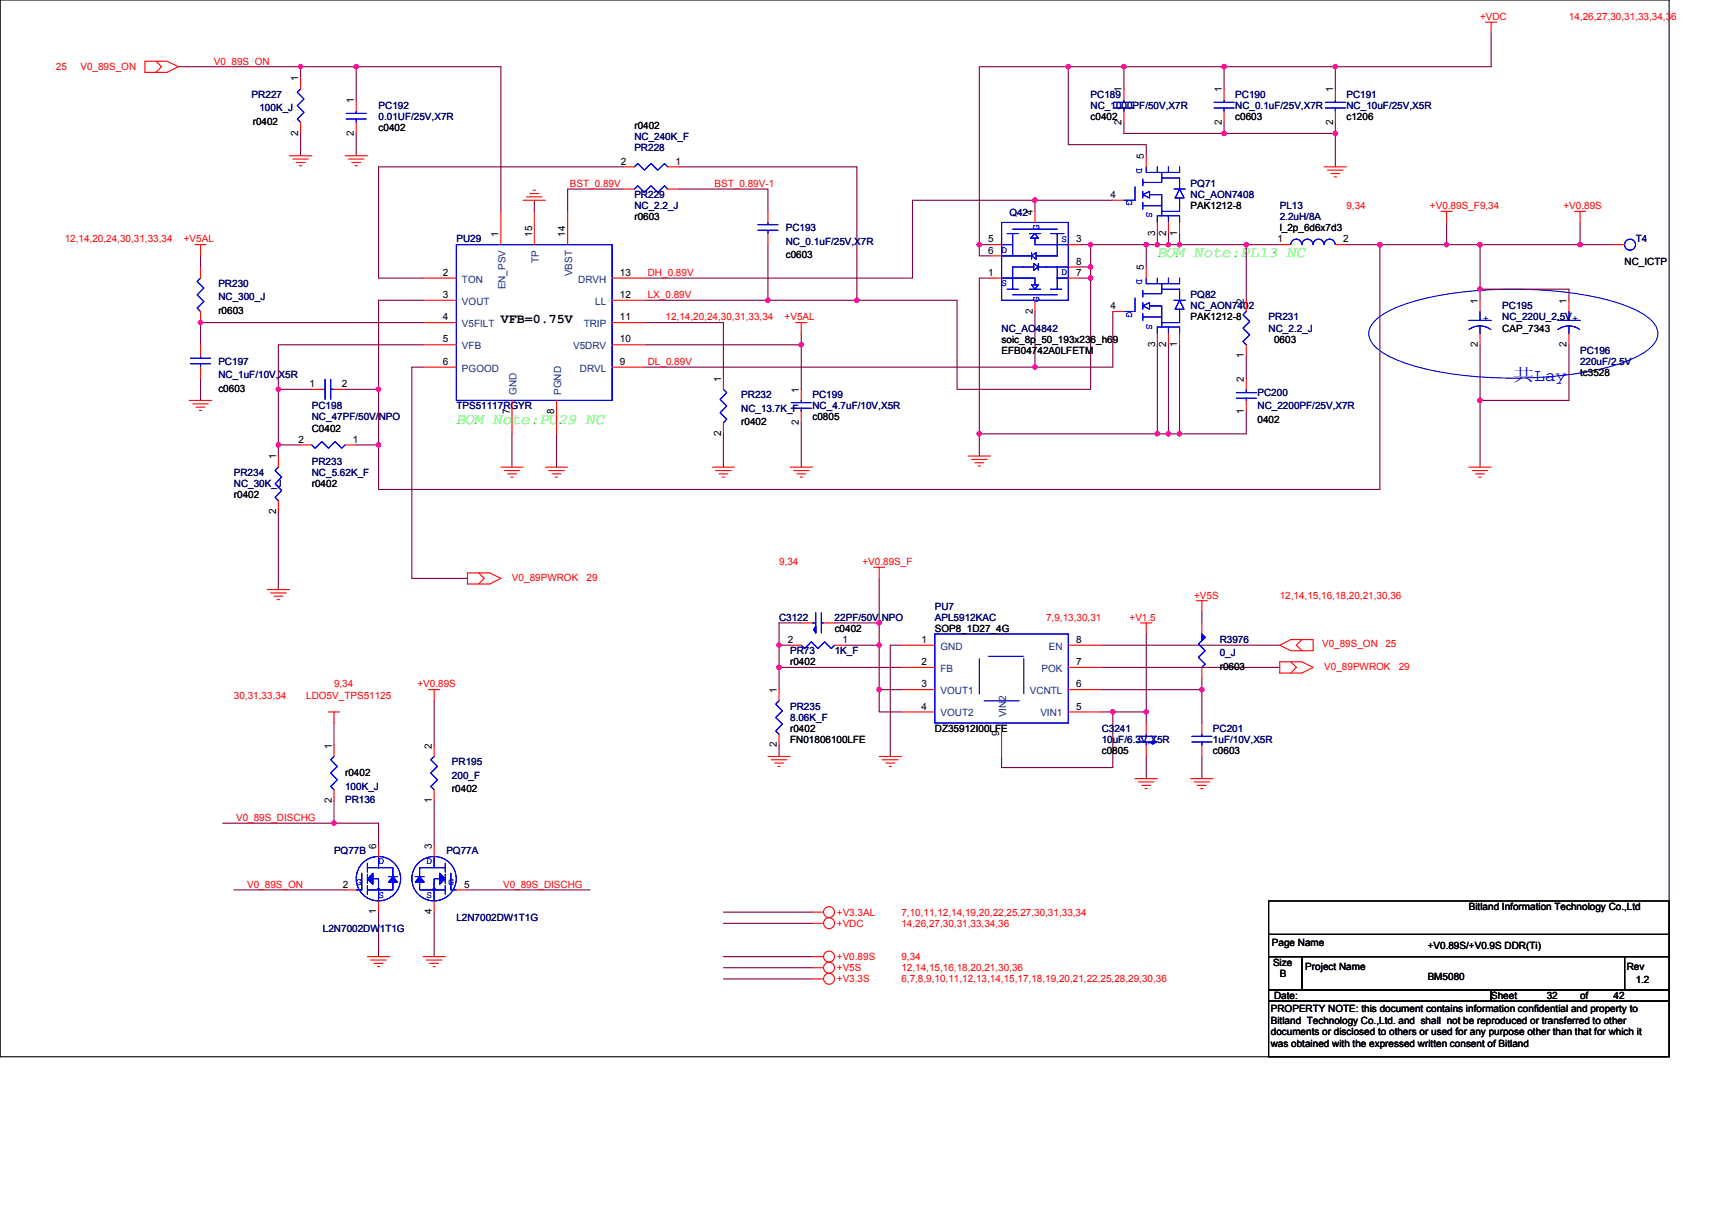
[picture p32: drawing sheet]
<svg xmlns="http://www.w3.org/2000/svg" width="297mm" height="210mm" viewBox="0 0 297 210" stroke-linecap="round" stroke-linejoin="round" font-family="sans-serif">
<defs><g id="words">
<text font-size="3.1" fill="#00f" x="262.6" y="66.1">共Lay</text>
<g font-size="2.7" fill="#0f0">
<text x="200.8" y="44.7">BOM Note:PL13 NC</text>
<text x="79.2" y="73.6">BOM Note:PU29 NC</text>
</g>
<text font-size="2.3" x="86.9" y="56">VFB=0.75V</text>
<g font-size="1.7" fill="#f00">
<text x="256.8" y="3.5">+VDC</text>
<text x="272.2" y="3.5">14,26,27,30,31,33,34,36</text>
<text x="37.1" y="11.2">V0_89S_ON</text>
<text x="9.7" y="12.2">25</text>
<text x="13.9" y="12.2">V0_89S_ON</text>
<text x="98.9" y="32.4">BST_0.89V</text>
<text x="124" y="32.4">BST_0.89V-1</text>
<text x="233.6" y="36.3">9,34</text>
<text x="248.1" y="36.3">+V0.89S_F9,34</text>
<text x="271.3" y="36.3">+V0.89S</text>
<text x="11.2" y="42.1">12,14,20,24,30,31,33,34</text>
<text x="31.9" y="42.1">+V5AL</text>
<text x="112.4" y="47.9">DH_0.89V</text>
<text x="112.4" y="51.7">LX_0.89V</text>
<text x="115.5" y="55.6">12,14,20,24,30,31,33,34</text>
<text x="136.1" y="55.6">+V5AL</text>
<text x="112.4" y="63.3">DL_0.89V</text>
<text x="88.8" y="100.8">V0_89PWROK</text>
<text x="101.8" y="100.8">29</text>
<text x="135.2" y="98.1">9,34</text>
<text x="149.6" y="98.1">+V0.89S_F</text>
<text x="181.5" y="107.7">7,9,13,30,31</text>
<text x="196" y="107.7">+V1.5</text>
<text x="207.2" y="103.9">+V5S</text>
<text x="222" y="103.9">12,14,15,16,18,20,21,30,36</text>
<text x="229.4" y="112.4">V0_89S_ON</text>
<text x="240.4" y="112.4">25</text>
<text x="58" y="119.3">9,34</text>
<text x="72.4" y="119.3">+V0.89S</text>
<text x="229.8" y="116.2">V0_89PWROK</text>
<text x="242.7" y="116.2">29</text>
<text x="40.6" y="121.2">30,31,33,34</text>
<text x="53.1" y="121.2">LDO5V_TPS51125</text>
<text x="41" y="142.5">V0_89S_DISCHG</text>
<text x="42.9" y="154.1">V0_89S_ON</text>
<text x="87.3" y="154.1">V0_89S_DISCHG</text>
<text x="145.2" y="158.9">+V3.3AL</text>
<text x="145.2" y="160.8">+VDC</text>
<text x="156.4" y="160.8">14,26,27,30,31,33,34,36</text>
<text x="156.4" y="158.9">7,10,11,12,14,19,20,22,25,27,30,31,33,34</text>
<text x="145.2" y="166.6">+V0.89S</text>
<text x="156.4" y="166.6">9,34</text>
<text x="145.2" y="168.5">+V5S</text>
<text x="145.2" y="170.5">+V3.3S</text>
<text x="156.4" y="168.5">12,14,15,16,18,20,21,30,36</text>
<text x="156.4" y="170.5">6,7,8,9,10,11,12,13,14,15,17,18,19,20,21,22,25,28,29,30,36</text>
</g>
<g font-size="1.7" fill="#000080">
<text x="43.7" y="17">PR227</text>
<text x="189.2" y="17">PC189</text>
<text x="214.3" y="17">PC190</text>
<text x="233.6" y="17">PC191</text>
<text x="45" y="19.3">100K_J</text>
<text x="65.7" y="18.9">PC192</text>
<text x="65.7" y="20.8">0.01UF/25V,X7R</text>
<text x="189.2" y="18.9">NC_1000PF/50V,X7R</text>
<text x="214.3" y="18.9">NC_0.1uF/25V,X7R</text>
<text x="233.6" y="18.9">NC_10uF/25V,X5R</text>
<text x="110.1" y="26.2">PR228</text>
<text x="110.1" y="24.3">NC_240K_F</text>
<text x="110.1" y="34.4">PR229</text>
<text x="206.6" y="32.4">PQ71</text>
<text x="206.6" y="34.4">NC_AON7408</text>
<text x="110.1" y="36.3">NC_2.2_J</text>
<text x="136.3" y="40.2">PC193</text>
<text x="175.1" y="37.4">Q42</text>
<text x="222" y="36.3">PL13</text>
<text x="222" y="38.2">2.2uH/8A</text>
<text x="79.2" y="42.1">PU29</text>
<text x="136.3" y="42.5">NC_0.1uF/25V,X7R</text>
<text x="283.8" y="42.1">T4</text>
<text x="37.9" y="49.8">PR230</text>
<text x="37.9" y="52.1">NC_300_J</text>
<text x="206.6" y="51.7">PQ82</text>
<text x="206.6" y="53.7">NC_AON7402</text>
<text x="260.6" y="53.7">PC195</text>
<text x="173.8" y="57.5">NC_AO4842</text>
<text x="220.1" y="55.6">PR231</text>
<text x="220.1" y="57.5">NC_2.2_J</text>
<text x="260.6" y="55.6">NC_220U_2.5V+</text>
<text x="37.9" y="63.3">PC197</text>
<text x="37.9" y="65.6">NC_1uF/10V,X5R</text>
<text x="274.1" y="61.4">PC196</text>
<text x="274.1" y="63.3">220uF/2.5V</text>
<text x="54.1" y="71">PC198</text>
<text x="79.2" y="71">TPS51117RGYR</text>
<text x="128.6" y="69.1">PR232</text>
<text x="128.6" y="71.4">NC_13.7K_F</text>
<text x="141" y="69.1">PC199</text>
<text x="141" y="71">NC_4.7uF/10V,X5R</text>
<text x="218.2" y="68.7">PC200</text>
<text x="218.2" y="71">NC_2200PF/25V,X7R</text>
<text x="54.1" y="73">NC_47PF/50V/NPO</text>
<text x="40.6" y="82.6">PR234</text>
<text x="54.1" y="80.7">PR233</text>
<text x="54.1" y="82.6">NC_5.62K_F</text>
<text x="40.6" y="84.6">NC_30K_J</text>
<text x="135.2" y="107.7">C3122</text>
<text x="144.8" y="107.7">22PF/50V,NPO</text>
<text x="162.2" y="105.8">PU7</text>
<text x="162.2" y="107.7">APL5912KAC</text>
<text x="137.1" y="113.5">PR73</text>
<text x="144.8" y="113.5">1K_F</text>
<text x="211.6" y="111.6">R3976</text>
<text x="211.6" y="113.9">0_J</text>
<text x="137.1" y="123.2">PR235</text>
<text x="137.1" y="125.1">8.06K_F</text>
<text x="191.2" y="127">C3241</text>
<text x="191.2" y="128.9">10uF/6.3V,X5R</text>
<text x="210.5" y="127">PC201</text>
<text x="210.5" y="128.9">1uF/10V,X5R</text>
<text x="59.9" y="137.1">100K_J</text>
<text x="78.4" y="132.8">PR195</text>
<text x="78.4" y="135.1">200_F</text>
<text x="59.9" y="139.4">PR136</text>
<text x="58" y="148.3">PQ77B</text>
<text x="77.4" y="148.3">PQ77A</text>
<text x="56" y="161.8">L2N7002DW1T1G</text>
<text x="79.2" y="159.8">L2N7002DW1T1G</text>
</g>
<g font-size="1.7">
<text x="51.7" y="14.1" transform="rotate(-90 51.7 14.1)">1</text>
<text x="61.4" y="17.9" transform="rotate(-90 61.4 17.9)">1</text>
<text x="194.6" y="16" transform="rotate(-90 194.6 16)">1</text>
<text x="212" y="16" transform="rotate(-90 212 16)">1</text>
<text x="231.3" y="16" transform="rotate(-90 231.3 16)">1</text>
<text x="43.9" y="21.6">r0402</text>
<text x="51.7" y="23.5" transform="rotate(-90 51.7 23.5)">2</text>
<text x="61.4" y="23.5" transform="rotate(-90 61.4 23.5)">2</text>
<text x="65.7" y="22.8">c0402</text>
<text x="110.1" y="22.4">r0402</text>
<text x="189.2" y="20.8">c0402</text>
<text x="194.6" y="21.6" transform="rotate(-90 194.6 21.6)">2</text>
<text x="212" y="21.6" transform="rotate(-90 212 21.6)">2</text>
<text x="214.3" y="20.8">c0603</text>
<text x="231.3" y="21.6" transform="rotate(-90 231.3 21.6)">2</text>
<text x="233.6" y="20.8">c1206</text>
<text x="107.7" y="28.6">2</text>
<text x="117.2" y="28.6">1</text>
<text x="198.5" y="27.6" transform="rotate(-90 198.5 27.6)">5</text>
<text x="192.7" y="34.4">4</text>
<text x="86.5" y="41.1" transform="rotate(-90 86.5 41.1)">1</text>
<text x="92.3" y="41.1" transform="rotate(-90 92.3 41.1)">15</text>
<text x="98.1" y="41.1" transform="rotate(-90 98.1 41.1)">14</text>
<text x="110.1" y="38.2">r0603</text>
<text x="179.2" y="37.3" transform="rotate(-90 179.2 37.3)">4</text>
<text x="200.4" y="40.9" transform="rotate(-90 200.4 40.9)">3</text>
<text x="202.3" y="40.9" transform="rotate(-90 202.3 40.9)">2</text>
<text x="204.3" y="40.9" transform="rotate(-90 204.3 40.9)">1</text>
<text x="206.6" y="36.3">PAK1212-8</text>
<text x="222" y="40.2">l_2p_6d6x7d3</text>
<text x="76.9" y="47.9">2</text>
<text x="107.6" y="47.9">13</text>
<text x="136.3" y="44.8">c0603</text>
<text x="171.4" y="42.1">5</text>
<text x="171.4" y="47.9">1</text>
<text x="171.4" y="44">6</text>
<text x="186.7" y="47.9">7</text>
<text x="186.7" y="42.1">3</text>
<text x="186.7" y="45.9">8</text>
<text x="198.5" y="46.9" transform="rotate(-90 198.5 46.9)">5</text>
<text x="221.6" y="42.1">1</text>
<text x="233" y="42.1">2</text>
<text x="281.9" y="46">NC_ICTP</text>
<text x="76.9" y="51.7">3</text>
<text x="107.6" y="51.7">12</text>
<text x="192.7" y="53.7">4</text>
<text x="215.8" y="52.7" transform="rotate(-90 215.8 52.7)">2</text>
<text x="256.4" y="52.7" transform="rotate(-90 256.4 52.7)">1</text>
<text x="271.8" y="52.7" transform="rotate(-90 271.8 52.7)">1</text>
<text x="37.9" y="54.4">r0603</text>
<text x="76.9" y="55.6">4</text>
<text x="76.9" y="59.4">5</text>
<text x="107.6" y="55.6">11</text>
<text x="107.6" y="59.4">10</text>
<text x="173.8" y="59.5">soic_8p_50_193x236_h69</text>
<text x="179.2" y="54.4" transform="rotate(-90 179.2 54.4)">2</text>
<text x="206.6" y="55.6">PAK1212-8</text>
<text x="221.1" y="59.5">0603</text>
<text x="260.6" y="57.5">CAP_7343</text>
<text x="76.9" y="63.3">6</text>
<text x="107.6" y="63.3">9</text>
<text x="173.8" y="61.4">EFB04742A0LFETM</text>
<text x="200.4" y="60.2" transform="rotate(-90 200.4 60.2)">3</text>
<text x="202.3" y="60.2" transform="rotate(-90 202.3 60.2)">2</text>
<text x="204.3" y="60.2" transform="rotate(-90 204.3 60.2)">1</text>
<text x="215.8" y="62.1" transform="rotate(-90 215.8 62.1)">1</text>
<text x="256.4" y="60.2" transform="rotate(-90 256.4 60.2)">2</text>
<text x="271.8" y="60.2" transform="rotate(-90 271.8 60.2)">2</text>
<text x="274.1" y="65.3">tc3528</text>
<text x="37.9" y="67.9">c0603</text>
<text x="53.7" y="67.2">1</text>
<text x="59.3" y="67.2">2</text>
<text x="88.4" y="71.8" transform="rotate(-90 88.4 71.8)">7</text>
<text x="96.2" y="71.8" transform="rotate(-90 96.2 71.8)">8</text>
<text x="125.1" y="66.2" transform="rotate(-90 125.1 66.2)">1</text>
<text x="138.6" y="68.1" transform="rotate(-90 138.6 68.1)">1</text>
<text x="215.8" y="71.8" transform="rotate(-90 215.8 71.8)">1</text>
<text x="215.8" y="66.2" transform="rotate(-90 215.8 66.2)">2</text>
<text x="51.8" y="76.8">2</text>
<text x="54.1" y="74.9">C0402</text>
<text x="61.2" y="76.8">1</text>
<text x="125.1" y="75.7" transform="rotate(-90 125.1 75.7)">2</text>
<text x="128.6" y="73.7">r0402</text>
<text x="138.6" y="73.7" transform="rotate(-90 138.6 73.7)">2</text>
<text x="141" y="73">c0805</text>
<text x="218.2" y="73.4">0402</text>
<text x="47.9" y="79.7" transform="rotate(-90 47.9 79.7)">1</text>
<text x="40.6" y="86.5">r0402</text>
<text x="47.9" y="89.2" transform="rotate(-90 47.9 89.2)">2</text>
<text x="54.1" y="84.6">r0402</text>
<text x="136.7" y="111.6">2</text>
<text x="144.8" y="109.6">c0402</text>
<text x="146.2" y="111.6">1</text>
<text x="159.9" y="111.6">1</text>
<text x="162.2" y="109.6">SOP8_1D27_4G</text>
<text x="186.7" y="111.6">8</text>
<text x="137.1" y="115.4">r0402</text>
<text x="159.9" y="115.4">2</text>
<text x="159.9" y="119.3">3</text>
<text x="186.7" y="115.4">7</text>
<text x="186.7" y="119.3">6</text>
<text x="211.6" y="116.2">r0603</text>
<text x="134.8" y="120.3" transform="rotate(-90 134.8 120.3)">1</text>
<text x="159.9" y="123.1">4</text>
<text x="186.7" y="123.1">5</text>
<text x="57.5" y="129.9" transform="rotate(-90 57.5 129.9)">1</text>
<text x="74.9" y="129.9" transform="rotate(-90 74.9 129.9)">2</text>
<text x="134.8" y="129.7" transform="rotate(-90 134.8 129.7)">2</text>
<text x="137.1" y="127">r0402</text>
<text x="137.1" y="128.9">FN01806100LFE</text>
<text x="162.2" y="127">DZ35912I00LFE</text>
<text x="173.4" y="127.8" transform="rotate(-90 173.4 127.8)">9</text>
<text x="191.2" y="130.9">c0805</text>
<text x="210.5" y="130.9">c0603</text>
<text x="59.9" y="134.7">r0402</text>
<text x="78.4" y="137.4">r0402</text>
<text x="57.5" y="139.4" transform="rotate(-90 57.5 139.4)">2</text>
<text x="74.9" y="139.4" transform="rotate(-90 74.9 139.4)">1</text>
<text x="65.3" y="147.3" transform="rotate(-90 65.3 147.3)">6</text>
<text x="74.9" y="147.3" transform="rotate(-90 74.9 147.3)">3</text>
<text x="59.5" y="154">2</text>
<text x="80.5" y="154">5</text>
<text x="65.3" y="158.7" transform="rotate(-90 65.3 158.7)">1</text>
<text x="74.9" y="158.7" transform="rotate(-90 74.9 158.7)">4</text>
<text x="254.8" y="157.9">Bitland Information Technology Co.,Ltd</text>
<text x="220.7" y="164.1">Page Name</text>
<text x="220.9" y="167.6">Size</text>
<text x="247.7" y="164.7">+V0.89S/+V0.9S DDR(Ti)</text>
<text x="221.1" y="173.4">Date:</text>
<text x="222" y="169.5">B</text>
<text x="226.5" y="168.3">Project Name</text>
<text x="247.7" y="170.1">BM5080</text>
<text x="258.7" y="173.4">Sheet</text>
<text x="268.4" y="173.4">32</text>
<text x="274.1" y="173.4">of</text>
<text x="279.9" y="173.4">42</text>
<text x="282.3" y="168.3">Rev</text>
<text x="283.8" y="170.6">1.2</text>
<text x="220.5" y="175.7">PROPERTY NOTE: this document contains information confidential and property to</text>
<text x="220.5" y="177.7">Bitland Technology Co.,Ltd. and shall not be reproduced or transferred to other</text>
<text x="220.5" y="179.6">documents or disclosed to others or used for any purpose other than that for which it</text>
<text x="220.5" y="181.6">was obtained with the expressed written consent of Bitland</text>
</g>
<g font-size="1.7" fill="#00f">
<text x="197.2" y="29.1" transform="rotate(90 197.2 29.1)">D</text>
<text x="195.4" y="34.8" transform="rotate(90 195.4 34.8)">G</text>
<text x="180.3" y="40" transform="rotate(-90 180.3 40)">G</text>
<text x="184.2" y="41.9">S</text>
<text x="198.9" y="36.9" transform="rotate(90 198.9 36.9)">S</text>
<text x="173.8" y="43.8">D</text>
<text x="184.2" y="47.7">D</text>
<text x="173.8" y="49.6">S</text>
<text x="180.3" y="52.3" transform="rotate(-90 180.3 52.3)">G</text>
<text x="197.2" y="48.5" transform="rotate(90 197.2 48.5)">D</text>
<text x="195.4" y="54.1" transform="rotate(90 195.4 54.1)">G</text>
<text x="198.9" y="56.2" transform="rotate(90 198.9 56.2)">S</text>
<text x="257.4" y="55.6">+</text>
<text x="61.8" y="153.5">G</text>
<text x="65.7" y="155.8">S</text>
<text x="65.7" y="150">D</text>
<text x="74" y="155.8">S</text>
<text x="74" y="150">D</text>
<text x="77.8" y="153.5">G</text>
</g>
<g font-size="1.7" fill="#004080">
<text x="93.5" y="45.6" transform="rotate(-90 93.5 45.6)">TP</text>
<text x="99.3" y="47.9" transform="rotate(-90 99.3 47.9)">VBST</text>
<text x="80.2" y="52.9">VOUT</text>
<text x="80.2" y="49">TON</text>
<text x="87.7" y="50.2" transform="rotate(-90 87.7 50.2)">EN_PSV</text>
<text x="100.3" y="49">DRVH</text>
<text x="103.3" y="52.9">LL</text>
<text x="80.2" y="56.8">V5FILT</text>
<text x="101.3" y="56.8">TRIP</text>
<text x="80.2" y="60.6">VFB</text>
<text x="80.2" y="64.5">PGOOD</text>
<text x="99.4" y="60.6">V5DRV</text>
<text x="100.6" y="64.5">DRVL</text>
<text x="89.6" y="68.5" transform="rotate(-90 89.6 68.5)">GND</text>
<text x="97.4" y="68.5" transform="rotate(-90 97.4 68.5)">PGND</text>
<text x="163.2" y="112.8">GND</text>
<text x="182" y="112.8">EN</text>
<text x="163.2" y="116.6">FB</text>
<text x="180.7" y="116.6">POK</text>
<text x="163.2" y="120.5">VOUT1</text>
<text x="163.2" y="124.3">VOUT2</text>
<text x="174.6" y="124.5" transform="rotate(-90 174.6 124.5)">VIN2</text>
<text x="178.7" y="120.5">VCNTL</text>
<text x="180.5" y="124.3">VIN1</text>
</g>
</g></defs>
<path d="M0 0h289.6v183.4h-289.6zM220.1 156.4h69.5v5.8h-69.5zM220.1 166h5.8v5.8h-5.8zM220.1 171.8h38.6v1.9h-38.6zM220.1 162.2h69.5v3.8h-69.5zM220.1 173.7h69.5v9.7h-69.5zM225.9 166h56v5.8h-56zM258.7 171.8h30.9v1.9h-30.9zM281.9 166h7.7v5.8h-7.7z" fill="none" stroke="#000" stroke-width=".19"/>
<g fill="none" stroke="#00f" stroke-width=".19">
<path d="M52.2 15.5l-.6 .5 1.1 1.2-1.1 1.1 1.1 1.2-1.1 1.2 .6 .5M60.1 19.7h3.4M61.8 19.3v.4M193.3 18.7h3.4M193.3 17.8h3.4M195 17.4v.4M195 18.7v.6M210.6 18.7h3.5M210.6 17.8h3.5M212.4 17.4v.4M212.4 18.7v.6M230 18.7h3.4"/>
<path d="M230 17.8h3.4M231.7 17.4v.4M231.7 18.7v.6M60.1 20.7h3.4M61.8 20.7v.5M110.1 32.8l.6-.6 1.1 1.2 1.2-1.2 1.1 1.2 1.2-1.2 .6 .6M110.1 29l.6-.6 1.1 1.1 1.2-1.1 1.1 1.1 1.2-1.1 .6 .6M131.5 40h3.5M131.5 39h3.5M133.2 38.6v.4M133.2 40v.5M173.8 38.6h11.6v13.5h-11.6z"/>
<path d="M175.7 39.8h7.7M196.9 32.4v2.4h-1.9M198.3 33.8l1.1-.6v1.2zM198.3 35.7h3.3v1.7M198.3 35.1v1.2M198.3 31.1v1.1M198.3 33.2v1.2M198.9 29v.9h5.8v-.9M199.4 33.8h2.2v1.9M200.8 29v.9M200.8 38.6v-1.2h3.9v1.2M201.6 30.9h3.1v1.9"/>
<path d="M201.6 29.9v1.8h-3.3M202.7 29v.9M202.7 37.4v1.2M203.7 32.8h1.9M204.7 34.4v2.3h-3.1M204.7 32.8l.7 1.6h-1.5zM34.8 48.3l-.6 .5 1.2 1.2-1.2 1.2 1.2 1.1-1.2 1.2 .6 .6M79.2 42.5h27v27h-27zM173.8 48.3h1.9M173.8 42.5h1.9M174.7 50.2h2M174.7 40.5h2"/>
<path d="M175.7 51.2h7.7M175.7 48.3v1.9M175.7 48.3h3.9v1.1M175.7 44.4h3.3M175.7 42.5v1.9h-1.9M175.7 40.5v2M178.6 50.2h1.9M178.6 40.5h1.9M178.8 41.3l.8-.8 .5 .8zM179 43.8v.6M179 44.4v.6M179 49.4h1.1l-.5 .8z"/>
<path d="M179 44.4l.8-.6v1.2zM179.4 46.3h-3.7v2M179.4 45.7l.7 .6-.7 .6zM179.6 41.3v1.2h5.8M180.1 46.3h3.3M180.1 45.7v.6M180.1 46.3v.6M182.3 50.2h1.9M182.3 40.5h2.3M183.4 48.3v1.9M183.4 48.3h2M183.4 46.3v2"/>
<path d="M183.4 46.3h2M183.4 40.5v3.9h-3.6M196.9 51.7v2.4h-1.9M198.3 53.1l1.1-.6v1.2zM198.3 55h3.3v1.7M198.3 54.4v1.2M198.3 50.4v1.1M198.3 52.5v1.2M198.9 48.3v.9h5.8v-.9M199.4 53.1h2.2v1.9M200.8 48.3v.9M200.8 57.9v-1.2h3.9v1.2"/>
<path d="M201.6 50.2h3.1v1.9M201.6 49.2v1.8h-3.3M202.7 48.3v.9M202.7 56.7v1.2M203.7 52.1h1.9M204.7 53.7v2.3h-3.1M204.7 52.1l.7 1.6h-1.5zM216.2 54.1l-.5 .5 1.1 1.2-1.1 1.1 1.1 1.2-1.1 1.2 .5 .5M225.9 42.4a.95 .95 0 0 0-1-.9 .95 .95 0 0 0-.9 .9M227.8 42.4a.96 .96 0 0 0-.9-.9 .96 .96 0 0 0-1 .9M227.8 42.4a.95 .95 0 0 1 1-.9 .95 .95 0 0 1 .9 .9M231.7 42.4a.95 .95 0 0 0-1-.9 .95 .95 0 0 0-.9 .9"/>
<path d="M238.5 55.7a16.3 16.3 0 0 1 7.1-3.5 72 72 0 0 1 33.9 0 16.4 16.4 0 0 1 7.1 3.5 2.84 2.84 0 0 1 0 4.4 16.4 16.4 0 0 1-7.1 3.5 71.6 71.6 0 0 1-33.9 0 16.3 16.3 0 0 1-7.1-3.5 2.84 2.84 0 0 1 0-4.4zM254.8 55.6h3.9M254.9 57.2a3.1 3.1 0 0 1 3.8 0M256.8 56.6v1.3M256.8 54.1v1.5M270.3 55.6h3.8M270.3 57.2a3.1 3.1 0 0 1 3.8 0M272.2 56.6v1.3M272.2 54.1v1.5M33.1 63.1h3.4M33.1 62.2h3.4M34.8 61.8v.4"/>
<path d="M34.8 63.1v.6M54.1 77.2l.6 .6 1.1-1.2 1.2 1.2 1.1-1.2 1.2 1.2 .6-.6M56 67.6h.4M56.4 65.8v3.5M57.4 65.8v3.5M57.4 67.6h.6M125.5 67.6l.6 .5-1.2 1.2 1.2 1.2-1.2 1.1 1.2 1.2-.6 .6M137.3 70.8h3.5M137.3 69.9h3.5M139 69.5v.4M139 70.8v.6M214.5 68.1h3.5"/>
<path d="M214.5 69.1h3.5M216.2 69.1v.4M216.2 67.6v.5M48.3 81.1l-.6 .6 1.2 1.1-1.2 1.2 1.2 1.1-1.2 1.2 .6 .6M139 112l.6 .5 1.2-1.1 1.1 1.1 1.2-1.1 1.1 1.1 .6-.5M141 108.1h.5M141.5 106.4v3.4v-.2M142.5 108.1h.4M142.5 106.4v3.4M162.2 110h23.2v15.5h-23.2zM208.5 110l.6 .6-1.2 1.2 1.2 1.1-1.2 1.2 1.2 1.2-.6 .5M58 131.3l-.6 .5 1.1 1.2-1.1 1.2 1.1 1.1-1.1 1.2 .6 .6"/>
<path d="M75.3 131.3l-.6 .5 1.2 1.2-1.2 1.2 1.2 1.1-1.2 1.2 .6 .6M135.2 121.6l-.6 .6 1.1 1.2-1.1 1.1 1.1 1.2-1.1 1.1 .6 .6M197.1 127.8h3.5M197.1 128.8h3.5h-.2M198.9 128.8v.5M198.9 127.4v.4M206.8 128.8h3.5M206.8 127.8h3.5M208.5 127.4v.4M208.5 128.8v.5M62.8 151.5v2.9h-1M63.8 151.7v1.6"/>
<path d="M63.8 153.7v1.5M63.8 149.8v1.5M63.8 150.6h1.9M64.7 152.5h1v1.9h-1.9M65.5 154.4v-.2h.4v.2h-.2M65.7 150.6h2.5v1.5M65.7 148.6v2M65.7 154.4v2M67.4 152.1h1.6M68.2 153.1v1.3h-2.5M72 152.1h1.6M72.8 153.1v1.3h2.5"/>
<path d="M75.3 150.6h2M75.3 154.4h-.2v-.2h.4v.2M75.3 150.6h-2.5v1.5M75.3 148.6v2M75.3 154.4v2M76.3 152.5h-1v1.9h2M77.3 151.7v1.6M77.3 153.7v1.5M77.3 149.8v1.5M78.2 151.5v2.9h1"/>
<circle cx="282.8" cy="42.5" r=".95"/>
<circle cx="65.7" cy="152.5" r="3.9"/>
<circle cx="75.3" cy="152.5" r="3.9"/>
</g>
<g fill="none" stroke="#800040" stroke-width=".19">
<path d="M30.9 11.6h21.3v1.9M52.2 11.6h9.6M61.8 11.6h25.1v25.1M61.8 11.6v5.8M185.4 11.6v13.5h13.5v1.9M185.4 11.6h9.6M185.4 11.6h-15.5v30.9M195 11.6v3.9M195 11.6h17.4M212.4 11.6h19.3M212.4 11.6v3.9M231.7 11.6v3.9"/>
<path d="M258.7 5.8v5.8h-27M52.2 23.2v3.8M61.8 23.2v3.8M92.7 34.8v1.9M108.1 29h-42.4v19.3h7.7M108.1 32.8h-9.6v3.9M117.8 29h30.9v23.1M117.8 32.8h15.4v3.9M179.6 34.8h-21.3v13.5h-46.3M179.6 34.8h13.5M179.6 34.8v1.9M195 21.2v2h17.4"/>
<path d="M212.4 23.2h19.3M212.4 21.2v2M231.7 23.2v5.8M231.7 21.2v2M251 38.6v3.9M274.1 38.6v3.9M34.8 44.4v1.9M73.4 59.8h-25.1v7.8M73.4 52.1h-7.7v15.5M73.4 56h-38.6v3.8M112 52.1h21.2M112 59.8h27"/>
<path d="M112 56h13.5v9.6M133.2 42.5v9.6M133.2 52.1h15.5M139 59.8v7.8M139 57.9v1.9M171.8 42.5h-1.9v1.9h1.9M171.8 48.3h-1.9v27M179.6 54.1v9.6M187.3 42.5h1.9M189.2 42.5h9.7M189.2 42.5v3.8h-1.9M189.2 48.3v19.3h-23.2v-15.5h-17.3"/>
<path d="M189.2 46.3v2h-1.9M193.1 54.1v9.6h-13.5M198.9 42.5v3.8M198.9 42.5h1.9M200.8 59.8v15.5h-30.9M200.8 40.5v2M202.7 42.5h2M202.7 59.8v15.5M202.7 40.5v2h-1.9M204.7 59.8v15.5M204.7 42.5h11.5M204.7 40.5v2"/>
<path d="M216.2 42.5v9.6M216.2 42.5h5.8M233.6 42.5h5.8M239.4 42.5v42.4h-173.7v-7.7M239.4 42.5h11.6M251 42.5h5.8M256.8 42.5h17.3M256.8 42.5v7.7h15.4v1.9M256.8 59.8v9.7h15.4v-9.7M256.8 50.2v1.9M274.1 42.5h5.8M34.8 65.6v3.9"/>
<path d="M48.3 77.2h3.9M48.3 77.2v1.9M48.3 67.6v9.6M48.3 67.6h5.8M59.9 67.6h5.8M61.8 77.2h3.9M65.7 67.6v9.6M73.4 63.7h-1.9v36.7h9.6M88.8 75.3v5.8M96.6 75.3v5.8M112 63.7h67.6M125.5 75.3v5.8"/>
<path d="M139 73.4v7.7M169.9 75.3v3.8M200.8 75.3h1.9M202.7 75.3h2M216.2 61.8v3.8M216.2 71.4v3.9h-11.5M256.8 69.5v11.6M48.3 88.8v13.5M135.2 115.8h21.2M135.2 115.8v3.9M135.2 112v3.8M139 108.1h-3.8v3.9h1.9"/>
<path d="M144.8 108.1h7.7M146.7 112h5.8M152.5 112v7.7M152.5 119.7h3.9M152.5 119.7v3.8h3.9M152.5 100.4v7.7M152.5 108.1v3.9M156.4 112h-1.9v19.3M191.2 119.7h17.3M191.2 112h30.8M191.2 115.8h30.8M198.9 110v13.5"/>
<path d="M208.5 119.7v5.8M208.5 106.2v1.9M208.5 117.8v1.9M58 125.5v3.8M58 139v3.9M75.3 121.6v7.7M75.3 139v7.7M135.2 129.3v2M191.2 123.5h1.9M193.1 123.5h5.8M193.1 123.5v9.7h-19.3v-1.9M198.9 123.5v2"/>
<path d="M198.9 131.3v3.8M208.5 131.3v3.8M38.6 142.9h19.4M40.6 154.4h19.3M58 142.9h7.7v3.8M65.7 158.3v7.7M75.3 158.3v7.7M81.1 154.4h21.3M125.5 158.3h15.5M125.5 167.9h15.5M125.5 166h15.5M125.5 169.9h15.5"/>
<path d="M125.5 160.2h15.5"/>
</g>
<g fill="#f0f" stroke="#f0f" stroke-width=".19">
<circle cx="52.2" cy="11.6" r=".38"/>
<circle cx="216.2" cy="42.5" r=".38"/>
<circle cx="256.8" cy="50.2" r=".38"/>
<circle cx="231.7" cy="23.2" r=".38"/>
<circle cx="212.4" cy="23.2" r=".38"/>
<circle cx="148.7" cy="52.1" r=".38"/>
<circle cx="133.2" cy="52.1" r=".38"/>
<circle cx="48.3" cy="77.2" r=".38"/>
<circle cx="34.8" cy="56" r=".38"/>
<circle cx="239.4" cy="42.5" r=".38"/>
<circle cx="139" cy="59.8" r=".38"/>
<circle cx="48.3" cy="67.6" r=".38"/>
<circle cx="65.7" cy="77.2" r=".38"/>
<circle cx="61.8" cy="11.6" r=".38"/>
<circle cx="179.6" cy="63.7" r=".38"/>
<circle cx="231.7" cy="11.6" r=".38"/>
<circle cx="212.4" cy="11.6" r=".38"/>
<circle cx="256.8" cy="69.5" r=".38"/>
<circle cx="65.7" cy="67.6" r=".38"/>
<circle cx="251" cy="42.5" r=".38"/>
<circle cx="195" cy="11.6" r=".38"/>
<circle cx="57.9" cy="142.8" r=".38"/>
<circle cx="274.1" cy="42.5" r=".38"/>
<circle cx="256.8" cy="42.5" r=".38"/>
<circle cx="208.5" cy="119.7" r=".38"/>
<circle cx="198.9" cy="123.5" r=".38"/>
<circle cx="152.5" cy="119.7" r=".38"/>
<circle cx="193.1" cy="123.5" r=".38"/>
<circle cx="152.5" cy="111.9" r=".38"/>
<circle cx="135.2" cy="115.8" r=".38"/>
<circle cx="135.1" cy="111.9" r=".38"/>
<circle cx="152.5" cy="108.1" r=".38"/>
<circle cx="189.2" cy="48.2" r=".38"/>
<circle cx="189.2" cy="46.3" r=".38"/>
<circle cx="189.2" cy="42.5" r=".38"/>
<circle cx="169.9" cy="42.5" r=".38"/>
<circle cx="169.9" cy="75.3" r=".38"/>
<circle cx="202.7" cy="75.3" r=".38"/>
<circle cx="200.8" cy="75.3" r=".38"/>
<circle cx="204.6" cy="75.3" r=".38"/>
<circle cx="185.3" cy="11.6" r=".38"/>
<circle cx="200.8" cy="42.5" r=".38"/>
<circle cx="204.6" cy="42.5" r=".38"/>
<circle cx="202.7" cy="42.5" r=".38"/>
<circle cx="198.9" cy="42.5" r=".38"/>
<circle cx="179.6" cy="34.7" r=".38"/>
</g>
<g fill="none" stroke="#f00" stroke-width=".19">
<path d="M25.1 10.6h3.9l1.9 1-1.9 1h-3.9zM27.1 10.6l.9 1-.9 1M52.2 13.5v2M61.8 17.4v1.9M195 15.5v1.9M195 19.3v1.9M212.4 15.5v1.9M212.4 19.3v1.9M231.7 15.5v1.9M231.7 19.3v1.9M257.7 3.9h2M258.7 3.9v1.9"/>
<path d="M50.2 27h3.9M50.8 27.6h2.7M51.4 28.2h1.5M52 28.8h.4M52.2 21.2v2M59.9 27h3.9M60.5 27.6h2.7M61 28.2h1.6M61.6 28.8h.4M61.8 21.2v2M86.9 36.7v5.8M90.8 34.8h3.8"/>
<path d="M91.4 34.2h2.6M91.9 33.6h1.6M92.5 33h.4M92.7 36.7v5.8M98.5 36.7v5.8M108.1 32.8h2M108.1 29h2M115.9 32.8h1.9M115.9 29h1.9M133.2 36.7v1.9M179.6 36.7v1.9M193.1 34.8h1.9"/>
<path d="M198.9 27v2M200.8 38.6v1.9M202.7 38.6v1.9M204.7 38.6v1.9M229.8 29h3.8M230.3 29.5h2.7M230.9 30.1h1.5M231.5 30.7h.4M250 36.7h2M251 36.7v1.9M273.2 36.7h1.9M274.1 36.7v1.9"/>
<path d="M33.8 42.5h1.9M34.8 59.8v2M34.8 54.1v1.9M34.8 46.3v2M34.8 42.5v1.9M73.4 52.1h5.8M73.4 56h5.8M73.4 48.3h5.8M73.4 59.8h5.8M106.2 48.3h5.8M106.2 52.1h5.8M106.2 56h5.8"/>
<path d="M106.2 59.8h5.8M133.2 40.5v2M138.1 56h1.9M139 56v1.9M171.8 42.5h2M171.8 48.3h2M171.8 44.4h2M179.6 52.1v2M185.4 48.3h1.9M185.4 42.5h1.9M185.4 46.3h1.9M193.1 54.1h1.9"/>
<path d="M198.9 46.3v2M200.8 57.9v1.9M202.7 57.9v1.9M204.7 57.9v1.9M216.2 59.8v2M216.2 52.1v2M222 42.5h2M231.7 42.5h1.9M256.8 52.1v2M256.8 57.9v1.9M272.2 52.1v2M272.2 57.9v1.9"/>
<path d="M279.9 42.5h2M32.8 69.5h3.9M33.4 70.1h2.7M34 70.7h1.6M34.6 71.2h.4M34.8 63.7v1.9M48.3 79.1v2M52.2 77.2h1.9M54.1 67.6h1.9M58 67.6h1.9M59.9 77.2h1.9M73.4 63.7h5.8"/>
<path d="M88.8 69.5v5.8M96.6 69.5v5.8M106.2 63.7h5.8M125.5 65.6v2M125.5 73.4v1.9M139 67.6v1.9M139 71.4v2M168 79.1h3.8M168.6 79.7h2.7M216.2 69.5v1.9M216.2 65.6v2M48.3 86.9v1.9"/>
<path d="M81.1 99.4h3.9l1.9 1-1.9 .9h-3.9zM83.1 99.4l.9 1-.9 .9M86.9 81.1h3.9M87.5 81.7h2.7M88.1 82.2h1.5M88.6 82.8h.4M94.6 81.1h3.9M95.2 81.7h2.7M95.8 82.2h1.5M96.4 82.8h.3M123.6 81.1h3.8M124.2 81.7h2.7"/>
<path d="M124.8 82.2h1.5M125.3 82.8h.4M137.1 81.1h3.9M137.7 81.7h2.7M138.3 82.2h1.5M138.8 82.8h.4M151.6 98.4h1.9M152.5 98.4v2M169.1 80.3h1.6M169.7 80.9h.4M254.8 81.1h3.9M255.4 81.7h2.7"/>
<path d="M256 82.2h1.6M256.6 82.8h.4M46.4 102.3h3.8M46.9 102.9h2.8M47.5 103.5h1.6M48.1 104.1h.4M74.4 119.7h1.9M75.3 119.7v1.9M135.2 119.7v1.9M137.1 112h1.9M139 108.1h2M142.9 108.1h1.9"/>
<path d="M144.8 112h1.9M156.4 112h5.8M156.4 115.8h5.8M156.4 119.7h5.8M185.4 119.7h5.8M185.4 115.8h5.8M185.4 112h5.8M197.9 108.1h1.9M198.9 108.1v1.9M207.6 104.2h1.9M208.5 108.1v1.9M208.5 115.8v2"/>
<path d="M208.5 104.2v2M222 114.9h3.9l1.9 .9-1.9 1h-3.9zM222 112l2-1h3.8v1.9h-3.8zM224 114.9l.9 .9-.9 1M225.9 111l-1 1 1 .9M57 123.5h1.9M58 129.3v2M58 137.1v1.9M58 123.5v2M75.3 137.1v1.9M75.3 129.3v2M133.2 131.3h3.9"/>
<path d="M133.8 131.8h2.7M134.4 132.4h1.5M135 133h.4M135.2 127.4v1.9M152.5 131.3h3.9M153.1 131.8h2.7M153.7 132.4h1.5M154.3 133h.4M156.4 123.5h5.8M173.8 125.5v5.8M185.4 123.5h5.8M196.9 135.1h3.9"/>
<path d="M197.5 135.7h2.7M198.1 136.3h1.5M198.7 136.9h.4M198.9 129.3v2M198.9 125.5v1.9M206.6 135.1h3.9M207.2 135.7h2.7M207.7 136.3h1.6M208.3 136.9h.4M208.5 125.5v1.9M208.5 129.3v2M59.9 154.4h1.9"/>
<path d="M65.7 146.7v1.9M65.7 156.4v1.9M75.3 146.7v1.9M75.3 156.4v1.9M79.2 154.4h1.9M141 158.3h1.9M63.8 166h3.8M64.3 166.6h2.7M64.9 167.2h1.5M65.5 167.7h.4M73.4 166h3.9M74 166.6h2.7"/>
<path d="M74.5 167.2h1.6M75.1 167.7h.4M141 166h1.9M141 160.2h1.9M141 169.9h1.9M141 167.9h1.9"/>
<circle cx="143.8" cy="158.3" r=".95"/>
<circle cx="143.8" cy="160.2" r=".95"/>
<circle cx="143.8" cy="166" r=".95"/>
<circle cx="143.8" cy="169.9" r=".95"/>
<circle cx="143.8" cy="167.9" r=".95"/>
</g>
<g fill="#00f" stroke="#00f" stroke-width=".19">
<path d="M199.5 128.8h1.1l-.6 .3z" fill-rule="evenodd"/>
<path d="M199.5 128.8h1.1l-.6 .3z" fill-rule="evenodd"/>
<path d="M64.7 151.5v2l-.9-1z" fill-rule="evenodd"/>
<path d="M68.2 152.1l.8 1h-1.6z" fill-rule="evenodd"/>
<path d="M64.7 151.5v2l-.9-1z" fill-rule="evenodd"/>
<path d="M68.2 152.1l.8 1h-1.6z" fill-rule="evenodd"/>
<path d="M141.5 108.7v1.1l-.3-.5z" fill-rule="evenodd"/>
<path d="M141.5 108.7v1.1l-.3-.5z" fill-rule="evenodd"/>
<path d="M76.3 151.5l1 1-1 1z" fill-rule="evenodd"/>
<path d="M72.8 152.1l.8 1h-1.6z" fill-rule="evenodd"/>
<path d="M76.3 151.5l1 1-1 1z" fill-rule="evenodd"/>
<path d="M72.8 152.1l.8 1h-1.6z" fill-rule="evenodd"/>
<path d="M208.5 110l.6 .6-.6 .6z" fill-rule="evenodd"/>
<path d="M208.5 110l.6 .6-.6 .6z" fill-rule="evenodd"/>
</g>
<path d="M169.9 113.9h7.7v7.7h-7.7z" fill="none" stroke="#fff" stroke-width=".17" stroke-dasharray="6.1 2"/>
<path d="M169.9 113.9h7.7v7.7h-7.7z" fill="none" stroke="#00f" stroke-width=".17" stroke-dasharray="6.1 2"/>
<use href="#words"/>
</svg>
